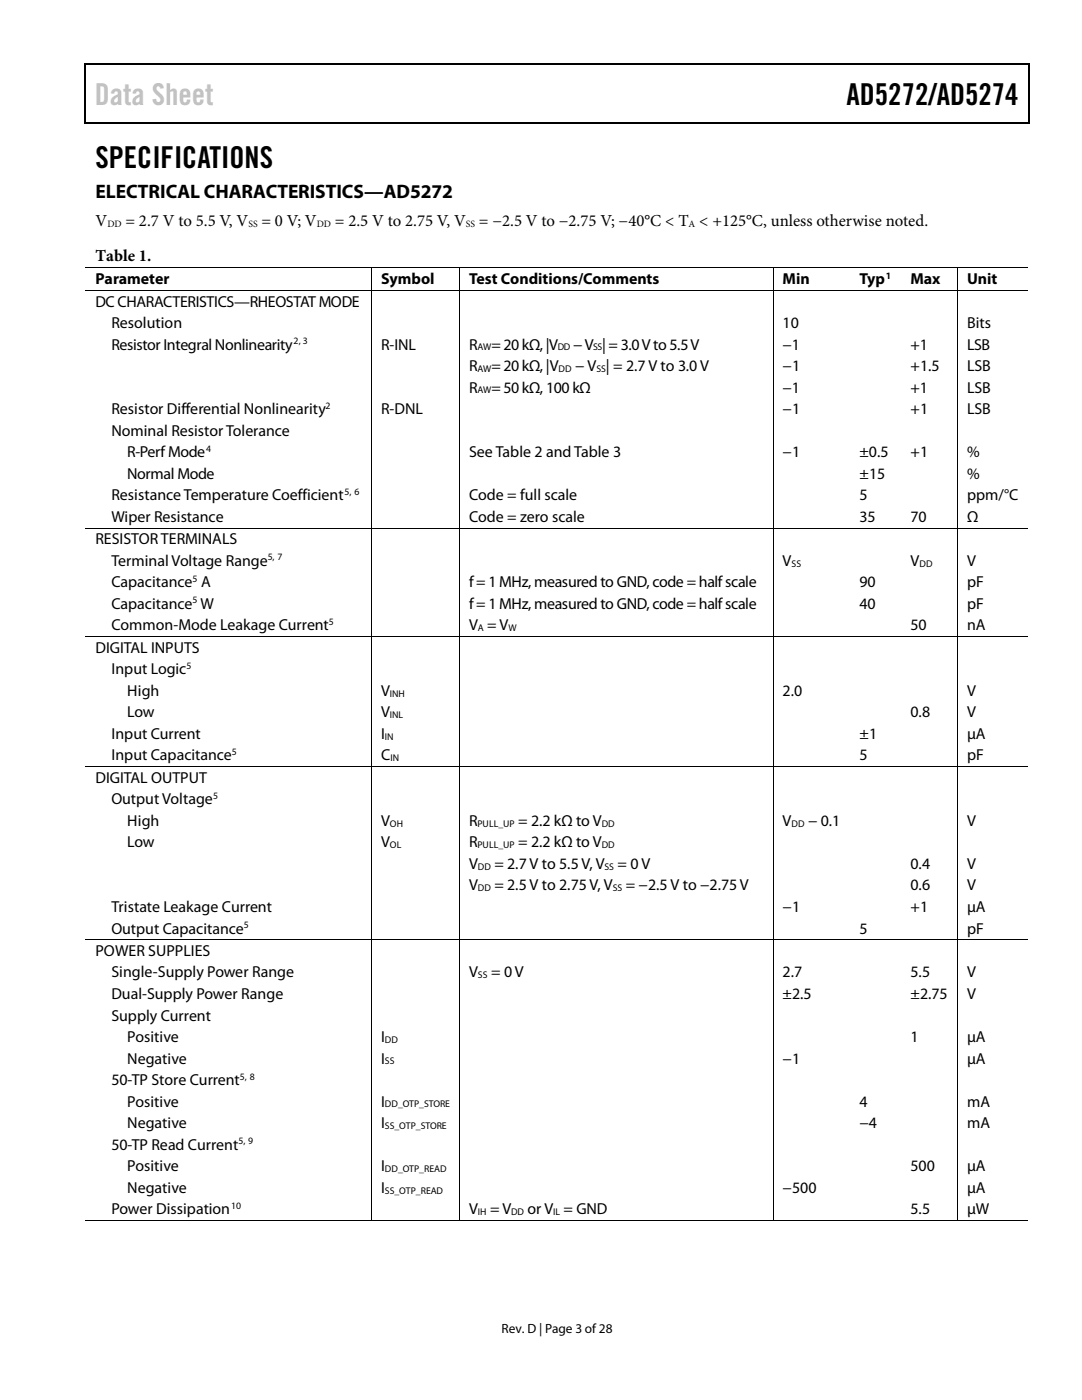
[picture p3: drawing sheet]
<svg xmlns="http://www.w3.org/2000/svg" width="216mm" height="279mm" viewBox="0 0 216 279" stroke-linecap="round" stroke-linejoin="round" font-family="sans-serif">
<defs><g id="words">
<text font-size="6" fill="#c1c1c1" x="18.9" y="20.9">Data Sheet</text>
<g font-size="6">
<text x="168.9" y="20.9">AD5272/AD5274</text>
<text x="19" y="33.6">SPECIFICATIONS</text>
</g>
<text font-size="3.9" x="19" y="39.6">ELECTRICAL CHARACTERISTICS—AD5272</text>
<g font-size="3.3">
<text x="19" y="45">V</text>
<text x="25.1" y="45">= 2.7 V to 5.5 V, V</text>
<text x="52.2" y="45">= 0 V; V</text>
<text x="66.8" y="45">= 2.5 V to 2.75 V, V</text>
<text x="95.5" y="45">= −2.5 V to −2.75 V; −40°C &lt; T &lt; +125°C, unless otherwise noted.</text>
<text x="19" y="52.2">Table 1.</text>
</g>
<g font-size="3.2">
<text x="19" y="56.7">Parameter</text>
<text x="76" y="56.7">Symbol</text>
<text x="93.6" y="56.7">Test Conditions/Comments</text>
<text x="156.2" y="56.7">Min</text>
<text x="171.5" y="56.7">Typ</text>
<text x="181.7" y="56.7">Max</text>
<text x="193" y="56.7">Unit</text>
<text x="19" y="61.2">DC CHARACTERISTICS—RHEOSTAT MODE</text>
<text x="22.2" y="65.5">Resolution</text>
<text x="156.2" y="65.5">10</text>
<text x="193" y="65.5">Bits</text>
<text x="22.2" y="69.8">Resistor Integral Nonlinearity</text>
<text x="76" y="69.8">R-INL</text>
<text x="93.6" y="69.8">R</text>
<text x="98" y="69.8">= 20kΩ, |V</text>
<text x="114.3" y="69.8">− V | = 3.0 V to 5.5 V</text>
<text x="156.2" y="69.8">−1</text>
<text x="181.7" y="69.8">+1</text>
<text x="193" y="69.8">LSB</text>
<text x="93.6" y="74.1">R</text>
<text x="98" y="74.1">= 20kΩ,|V</text>
<text x="114.8" y="74.1">− V | = 2.7 V to 3.0 V</text>
<text x="156.2" y="74.1">−1</text>
<text x="181.7" y="74.1">+1.5</text>
<text x="193" y="74.1">LSB</text>
<text x="22.2" y="82.7">Resistor Differential Nonlinearity</text>
<text x="76" y="82.7">R-DNL</text>
<text x="93.6" y="78.4">R</text>
<text x="98" y="78.4">= 50kΩ, 100kΩ</text>
<text x="156.2" y="78.4">−1</text>
<text x="156.2" y="82.7">−1</text>
<text x="181.7" y="78.4">+1</text>
<text x="181.7" y="82.7">+1</text>
<text x="193" y="78.4">LSB</text>
<text x="193" y="82.7">LSB</text>
<text x="22.2" y="87">Nominal Resistor Tolerance</text>
<text x="25.4" y="91.3">R-Perf Mode</text>
<text x="25.4" y="95.5">Normal Mode</text>
<text x="93.6" y="91.3">See Table 2 andTable 3</text>
<text x="156.2" y="91.3">−1</text>
<text x="171.5" y="91.3">±0.5</text>
<text x="171.5" y="95.5">±15</text>
<text x="181.7" y="91.3">+1</text>
<text x="193" y="91.3">%</text>
<text x="193" y="95.5">%</text>
<text x="22.2" y="99.9">Resistance Temperature Coefficient</text>
<text x="93.6" y="99.9">Code = full scale</text>
<text x="171.5" y="99.9">5</text>
<text x="193" y="99.9">ppm/°C</text>
<text x="22.2" y="104.1">Wiper Resistance</text>
<text x="93.6" y="104.1">Code = zero scale</text>
<text x="171.5" y="104.1">35</text>
<text x="181.7" y="104.1">70</text>
<text x="193" y="104.1">Ω</text>
<text x="19" y="108.6">RESISTOR TERMINALS</text>
<text x="22.2" y="112.9">Terminal Voltage Range</text>
<text x="156.2" y="112.9">V</text>
<text x="181.7" y="112.9">V</text>
<text x="193" y="112.9">V</text>
<text x="22.2" y="117.2">Capacitance A</text>
<text x="93.6" y="117.2">f = 1 MHz, measured to GND, code = half scale</text>
<text x="171.5" y="117.2">90</text>
<text x="193" y="117.2">pF</text>
<text x="22.2" y="121.5">Capacitance W</text>
<text x="22.2" y="125.8">Common-Mode Leakage Current</text>
<text x="93.6" y="125.8">V = V</text>
<text x="93.6" y="121.5">f = 1 MHz, measured to GND, code = half scale</text>
<text x="171.5" y="121.5">40</text>
<text x="181.7" y="125.8">50</text>
<text x="193" y="125.8">nA</text>
<text x="193" y="121.5">pF</text>
<text x="19" y="130.3">DIGITAL INPUTS</text>
<text x="22.2" y="134.6">Input Logic</text>
<text x="25.4" y="138.9">High</text>
<text x="25.4" y="143.2">Low</text>
<text x="76" y="138.9">V</text>
<text x="76" y="143.2">V</text>
<text x="156.2" y="138.9">2.0</text>
<text x="181.7" y="143.2">0.8</text>
<text x="193" y="143.2">V</text>
<text x="193" y="138.9">V</text>
<text x="22.2" y="147.4">Input Current</text>
<text x="76" y="147.4">I</text>
<text x="171.5" y="147.4">±1</text>
<text x="193" y="147.4">µA</text>
<text x="22.2" y="151.8">Input Capacitance</text>
<text x="76" y="151.8">C</text>
<text x="171.5" y="151.8">5</text>
<text x="193" y="151.8">pF</text>
<text x="19" y="156.3">DIGITAL OUTPUT</text>
<text x="22.2" y="160.5">Output Voltage</text>
<text x="25.4" y="164.8">High</text>
<text x="76" y="164.8">V</text>
<text x="93.6" y="164.8">R</text>
<text x="103.4" y="164.8">= 2.2 kΩ to V</text>
<text x="156.2" y="164.8">V</text>
<text x="161.2" y="164.8">− 0.1</text>
<text x="193" y="164.8">V</text>
<text x="25.4" y="169.1">Low</text>
<text x="76" y="169.1">V</text>
<text x="93.6" y="173.4">V</text>
<text x="93.6" y="169.1">R</text>
<text x="98.7" y="173.4">= 2.7 V to 5.5 V, V</text>
<text x="103.4" y="169.1">= 2.2 kΩ to V</text>
<text x="123.2" y="173.4">= 0 V</text>
<text x="181.7" y="173.4">0.4</text>
<text x="193" y="173.4">V</text>
<text x="93.6" y="177.7">V</text>
<text x="98.7" y="177.7">= 2.5 V to 2.75 V, V</text>
<text x="124.9" y="177.7">= −2.5 V to −2.75 V</text>
<text x="181.7" y="177.7">0.6</text>
<text x="193" y="177.7">V</text>
<text x="22.2" y="182">Tristate Leakage Current</text>
<text x="156.2" y="182">−1</text>
<text x="181.7" y="182">+1</text>
<text x="193" y="182">µA</text>
<text x="19" y="190.8">POWER SUPPLIES</text>
<text x="22.2" y="186.3">Output Capacitance</text>
<text x="171.5" y="186.3">5</text>
<text x="193" y="186.3">pF</text>
<text x="22.2" y="195.1">Single-Supply Power Range</text>
<text x="93.6" y="195.1">V</text>
<text x="98" y="195.1">= 0 V</text>
<text x="156.2" y="195.1">2.7</text>
<text x="181.7" y="195.1">5.5</text>
<text x="193" y="195.1">V</text>
<text x="22.2" y="199.4">Dual-Supply Power Range</text>
<text x="22.2" y="203.7">Supply Current</text>
<text x="156.2" y="199.4">±2.5</text>
<text x="181.7" y="199.4">±2.75</text>
<text x="193" y="199.4">V</text>
<text x="25.4" y="208">Positive</text>
<text x="76" y="208">I</text>
<text x="181.7" y="208">1</text>
<text x="193" y="208">µA</text>
<text x="25.4" y="212.3">Negative</text>
<text x="76" y="212.3">I</text>
<text x="156.2" y="212.3">−1</text>
<text x="193" y="212.3">µA</text>
<text x="22.2" y="216.6">50-TP Store Current</text>
<text x="25.4" y="220.9">Positive</text>
<text x="76" y="220.9">I</text>
<text x="171.5" y="220.9">4</text>
<text x="193" y="220.9">mA</text>
<text x="25.4" y="225.2">Negative</text>
<text x="76" y="225.2">I</text>
<text x="171.5" y="225.2">−4</text>
<text x="193" y="225.2">mA</text>
<text x="22.2" y="229.4">50-TP Read Current</text>
<text x="25.4" y="233.8">Positive</text>
<text x="76" y="233.8">I</text>
<text x="181.7" y="233.8">500</text>
<text x="193" y="233.8">µA</text>
<text x="25.4" y="238">Negative</text>
<text x="76" y="238">I</text>
<text x="156.2" y="238">−500</text>
<text x="193" y="238">µA</text>
<text x="22.2" y="242.4">Power Dissipation</text>
<text x="93.6" y="242.4">V</text>
<text x="97.8" y="242.4">= V</text>
<text x="105.3" y="242.4">or V = GND</text>
<text x="181.7" y="242.4">5.5</text>
<text x="193" y="242.4">µW</text>
</g>
<text font-size="2.7" x="100.1" y="266">Rev. D | Page 3 of28</text>
<g font-size="1.9">
<text x="21.4" y="45.2">DD</text>
<text x="49.6" y="45.2">SS</text>
<text x="63.2" y="45.2">DD</text>
<text x="93" y="45.2">SS</text>
<text x="137.4" y="45.2">A</text>
<text x="176.8" y="55.6">1</text>
<text x="58.6" y="68.7">2, 3</text>
<text x="95.3" y="69.9">AW</text>
<text x="111.3" y="69.9">DD</text>
<text x="118.4" y="69.9">SS</text>
<text x="95.3" y="74.3">AW</text>
<text x="111.5" y="74.3">DD</text>
<text x="119" y="74.3">SS</text>
<text x="65" y="81.6">2</text>
<text x="95.3" y="78.5">AW</text>
<text x="41.1" y="90.2">4</text>
<text x="68.7" y="98.8">5, 6</text>
<text x="53.4" y="111.8">5, 7</text>
<text x="157.9" y="113.1">SS</text>
<text x="183.5" y="113.1">DD</text>
<text x="38.4" y="116.2">5</text>
<text x="38.4" y="120.4">5</text>
<text x="65.6" y="124.8">5</text>
<text x="95.4" y="126">A</text>
<text x="101.5" y="126">W</text>
<text x="37.2" y="133.5">5</text>
<text x="77.8" y="139">INH</text>
<text x="77.8" y="143.3">INL</text>
<text x="76.8" y="147.6">IN</text>
<text x="46.3" y="150.7">5</text>
<text x="77.9" y="151.9">IN</text>
<text x="42.5" y="159.5">5</text>
<text x="77.8" y="165">OH</text>
<text x="95.3" y="165">PULL_UP</text>
<text x="120.1" y="165">DD</text>
<text x="157.9" y="165">DD</text>
<text x="77.8" y="169.3">OL</text>
<text x="95.3" y="169.3">PULL_UP</text>
<text x="95.4" y="173.6">DD</text>
<text x="120.1" y="169.3">DD</text>
<text x="120.6" y="173.6">SS</text>
<text x="95.4" y="177.9">DD</text>
<text x="122.3" y="177.9">SS</text>
<text x="48.7" y="185.3">5</text>
<text x="95.4" y="195.2">SS</text>
<text x="76.8" y="208.2">DD</text>
<text x="47.9" y="215.5">5, 8</text>
<text x="76.8" y="212.4">SS</text>
<text x="76.8" y="221">DD_OTP_STORE</text>
<text x="76.8" y="225.3">SS_OTP_STORE</text>
<text x="47.6" y="228.4">5, 9</text>
<text x="76.8" y="233.9">DD_OTP_READ</text>
<text x="76.8" y="238.2">SS_OTP_READ</text>
<text x="46.1" y="241.3">10</text>
<text x="95.4" y="242.5">IH</text>
<text x="102" y="242.5">DD</text>
<text x="110.4" y="242.5">IL</text>
</g>
</g></defs>
<g fill="#000">
<path d="M16.9 12.7h.2v1h-.2zM16.9 12.7h.2v.3h-.2zM82.5 12.7h.3v.3h-.3zM205.1 12.7h.3v1h-.3zM205.1 12.7h.3v.3h-.3zM16.9 24.4h.2v.2h-.2zM82.3 24.4h.2v.2h-.2zM205.1 24.4h.3v.2h-.3zM74 53.3h.2v.2h-.2zM74 57.9h.2v.1h-.2zM91.6 53.3h.2v.2h-.2zM91.6 57.9h.2v.1h-.2z"/>
<path d="M154.2 53.3h.1v.2h-.1zM154.2 57.9h.1v.1h-.1zM169.6 53.3h.2v.2h-.2zM169.6 57.9h.2v.1h-.2zM179.8 53.3h.2v.2h-.2zM179.8 57.9h.2v.1h-.2zM191 53.3h.1v.2h-.1zM191 57.9h.1v.1h-.1zM74 105.3h.2v.2h-.2zM91.6 105.3h.2v.2h-.2zM154.2 105.3h.1v.2h-.1zM169.6 105.3h.2v.2h-.2z"/>
<path d="M179.8 105.3h.2v.2h-.2zM191 105.3h.1v.2h-.1zM74 127h.2v.1h-.2zM91.6 127h.2v.1h-.2zM154.2 127h.1v.1h-.1zM169.6 127h.2v.1h-.2zM179.8 127h.2v.1h-.2zM191 127h.1v.1h-.1zM74 152.9h.2v.2h-.2zM91.6 152.9h.2v.2h-.2zM154.2 152.9h.1v.2h-.1zM169.6 152.9h.2v.2h-.2z"/>
<path d="M179.8 152.9h.2v.2h-.2zM191 152.9h.1v.2h-.1zM74 187.5h.2v.1h-.2zM91.6 187.5h.2v.1h-.2zM154.2 187.5h.1v.1h-.1zM169.6 187.5h.2v.1h-.2zM179.8 187.5h.2v.1h-.2zM191 187.5h.1v.1h-.1zM74 243.5h.2v.2h-.2zM74.2 243.5h.2v.2h-.2zM91.6 243.5h.2v.2h-.2zM91.8 243.5h.1v.2h-.1z"/>
<path d="M154.2 243.5h.1v.2h-.1zM154.3 243.5h.2v.2h-.2zM169.6 243.5h.2v.2h-.2zM179.8 243.5h.2v.2h-.2zM191 243.5h.1v.2h-.1zM191.1 243.5h.2v.2h-.2z"/>
</g>
<path d="M17 13.7v10.7M17.1 12.8h65.4M82.8 12.8h122.3M205.2 13.7v10.7M17.1 24.5h188" fill="none" stroke="#000" stroke-width=".25"/>
<g fill="none" stroke="#000" stroke-width=".2">
<path d="M17.1 53.4h56.9M17.1 58h56.9M74.1 53.5v4.4M74.1 58v47.3M74.2 53.4h17.4M74.2 58h17.4M91.7 53.5v4.4M91.7 58v47.3M91.8 53.4h62.4M91.8 58h62.4M154.3 53.5v4.4M154.3 58v47.3"/>
<path d="M154.3 53.4h15.3M154.3 58h15.3M169.8 53.4h10M169.8 58h10M180 53.4h11M180 58h11M191.1 53.5v4.4M191.1 58v47.3M191.1 53.4h14M191.1 58h14M17.1 105.4h56.9M74.1 105.5v21.5"/>
<path d="M74.2 105.4h17.4M91.7 105.5v21.5M91.8 105.4h62.4M154.3 105.5v21.5M154.3 105.4h15.3M169.8 105.4h10M180 105.4h11M191.1 105.5v21.5M191.1 105.4h14M17.1 127h56.9M74.1 127.1v25.8M74.2 127h17.4"/>
<path d="M91.7 127.1v25.8M91.8 127h62.4M154.3 127.1v25.8M154.3 127h15.3M169.8 127h10M180 127h11M191.1 127.1v25.8M191.1 127h14M17.1 153h56.9M74.1 153.1v34.4M74.2 153h17.4M91.7 153.1v34.4"/>
<path d="M91.8 153h62.4M154.3 153.1v34.4M154.3 153h15.3M169.8 153h10M180 153h11M191.1 153.1v34.4M191.1 153h14M17.1 187.5h56.9M74.1 187.6v55.9M74.2 187.5h17.4M91.7 187.6v55.9M91.8 187.5h62.4"/>
<path d="M154.3 187.6v55.9M154.3 187.5h15.3M169.8 187.5h10M180 187.5h11M191.1 187.6v55.9M191.1 187.5h14M17.1 243.6h56.9M74.4 243.6h17.2M91.9 243.6h62.3M154.5 243.6h15.1M169.8 243.6h10M180 243.6h11"/>
<path d="M191.3 243.6h13.8"/>
</g>
<use href="#words"/>
</svg>
